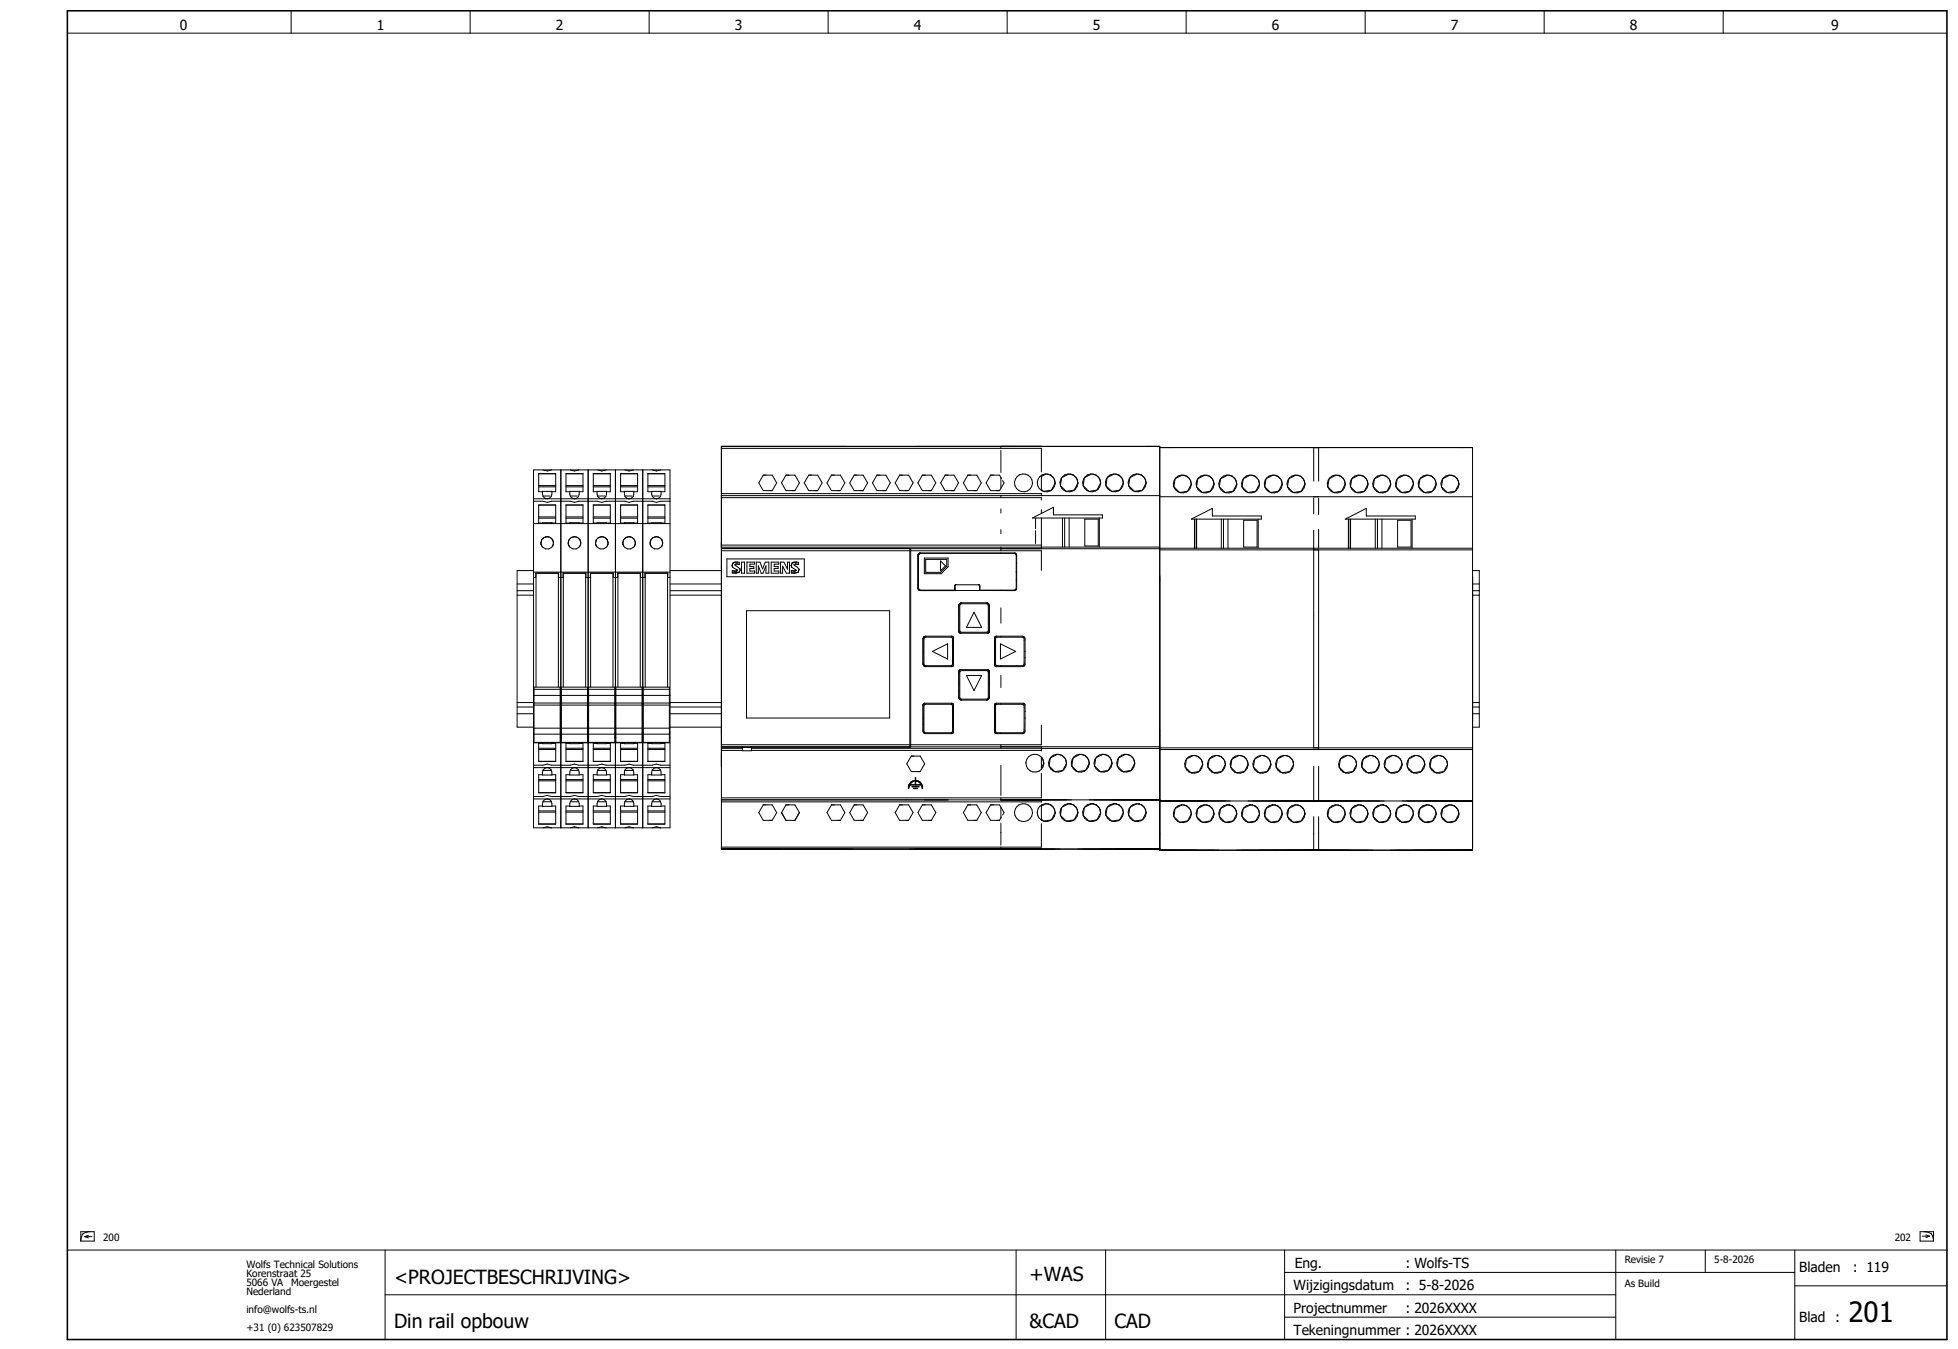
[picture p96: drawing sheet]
<svg xmlns="http://www.w3.org/2000/svg" width="438mm" height="302mm" viewBox="0 0 438 302" stroke-linecap="round" stroke-linejoin="round" font-family="sans-serif">
<defs><g id="words">
<text font-size="6.2" x="413.1" y="295.4">201</text>
<g font-size="4.3">
<text x="88.1" y="286.9">&lt;PROJECTBESCHRIJVING&gt;</text>
<text x="230.1" y="286.4">+WAS</text>
<text x="88.1" y="296.9">Din rail opbouw</text>
<text x="230.1" y="296.9">&amp;CAD</text>
<text x="249.1" y="296.9">CAD</text>
</g>
<g font-size="3.1">
<text x="40.2" y="6.8">0</text>
<text x="84.2" y="6.8">1</text>
<text x="124.2" y="6.8">2</text>
<text x="164.2" y="6.8">3</text>
<text x="204.2" y="6.8">4</text>
<text x="244.2" y="6.8">5</text>
<text x="284.2" y="6.8">6</text>
<text x="324.2" y="6.8">7</text>
<text x="364.2" y="6.8">8</text>
<text x="409.2" y="6.8">9</text>
<text x="289.3" y="283.4">Eng.</text>
<text x="314.1" y="283.4">: Wolfs-TS</text>
<text x="402.1" y="284.4">Bladen</text>
<text x="414.1" y="284.4">: 119</text>
<text x="289.1" y="288.4">Wijzigingsdatum</text>
<text x="289.1" y="293.4">Projectnummer</text>
<text x="314.1" y="288.4">: 5-8-2026</text>
<text x="314.1" y="293.4">: 2026XXXX</text>
<text x="289.1" y="298.4">Tekeningnummer : 2026XXXX</text>
<text x="402.1" y="295.4">Blad :</text>
</g>
<g font-size="2.2">
<text x="23.1" y="277.4">200</text>
<text x="423.4" y="277.4">202</text>
<text x="55.1" y="283.4">Wolfs Technical Solutions</text>
<text x="55.1" y="285.4">Korenstraat 25</text>
<text x="55.1" y="287.4">5066 VA</text>
<text x="65.1" y="287.4">Moergestel</text>
<text x="363.1" y="282.4">Revisie 7</text>
<text x="363.1" y="287.6">As Build</text>
<text x="383.1" y="282.4">5-8-2026</text>
<text x="55.1" y="289.4">Nederland</text>
<text x="55.1" y="293.4">info@wolfs-ts.nl</text>
<text x="55.1" y="297.4">+31 (0) 623507829</text>
</g>
</g></defs>
<g fill="none" stroke="#000" stroke-width=".22">
<path d="M15.1 7.4h420M65.1 2.4v5M105.1 2.4v5M145.1 2.4v5M185.1 2.4v5M225.1 2.4v5M265.1 2.4v5M305.1 2.4v5M345.1 2.4v5M385.1 2.4v5M223.7 99.8v.4M119.2 105h30.5v80h-30.5z"/>
<path d="M119.2 112h2.1l1 .3 .9-.3h4.2l1 .3 .9-.3h4.2l1 .3 .9-.3h4.2l1 .3 .9-.3h4.2l1 .3 .9-.3h2.1M119.2 111.5h30.5M119.2 117h30.5M120.4 105.9h3.8M120.4 108.5h3.8M120.4 108.8h3.8M120.4 112.9h3.8M120.4 115.5h3.8M120.4 115.8h3.8M121.2 109.9h-.8v-4h3.8v4h-.9M121.2 116.9h-.8v-4h3.8v4h-.9M121.2 109.8h2.1a1.16 1.16 0 0 1-1 1.7 1.16 1.16 0 0 1-1.1-1.7z"/>
<path d="M121.2 117v-.2h2.1v.2M121.3 105l1 .3 .9-.3M121.3 110.9h1.6M122.3 120l.7 .1M122.3 120h.4M122.3 120l-.7 .1M125.3 105v80M126.5 105.9h3.8M126.5 108.5h3.8M126.5 108.8h3.8M126.5 112.9h3.8M126.5 115.5h3.8"/>
<path d="M126.5 115.8h3.8M127.3 109.9h-.8v-4h3.8v4h-.9M127.3 116.9h-.8v-4h3.8v4h-.9M127.3 109.8h2.1a1.16 1.16 0 0 1-1 1.7 1.16 1.16 0 0 1-1.1-1.7zM127.3 117v-.2h2.1v.2M127.4 105l1 .3 .9-.3M127.4 110.9h1.6M128.4 120l.7 .1M128.4 120h.4M128.4 120l-.7 .1M131.4 105v80M132.6 105.9h3.8"/>
<path d="M132.6 108.5h3.8M132.6 108.8h3.8M132.6 112.9h3.8M132.6 115.5h3.8M132.6 115.8h3.8M133.4 109.9h-.8v-4h3.8v4h-.9M133.4 116.9h-.8v-4h3.8v4h-.9M133.4 109.8h2.1a1.16 1.16 0 0 1-1 1.7 1.16 1.16 0 0 1-1.1-1.7zM133.4 117v-.2h2.1v.2M133.5 105l1 .3 .9-.3M133.5 110.9h1.6M134.5 120l.7 .1"/>
<path d="M134.5 120h.4M134.5 120l-.7 .1M137.5 105v80M138.7 105.9h3.8M138.7 108.5h3.8M138.7 108.8h3.8M138.7 112.9h3.8M138.7 115.5h3.8M138.7 115.8h3.8M139.5 109.9h-.8v-4h3.8v4h-.9M139.5 116.9h-.8v-4h3.8v4h-.9M139.5 109.8h2.1a1.16 1.16 0 0 1-1 1.7 1.16 1.16 0 0 1-1.1-1.7z"/>
<path d="M139.5 117v-.2h2.1v.2M139.6 105l1 .3 .9-.3M139.6 110.9h1.6M140.6 120l.4 .1M140.6 120l-.7 .1M143.6 105v80M144.8 105.9h3.8M144.8 108.5h3.8M144.8 108.8h3.8M144.8 112.9h3.8M144.8 115.5h3.8M144.8 115.8h3.8"/>
<path d="M145.6 109.9h-.8v-4h3.8v4h-.9M145.6 116.9h-.8v-4h3.8v4h-.9M145.6 109.8h2.1a1.16 1.16 0 0 1-1 1.7 1.16 1.16 0 0 1-1.1-1.7zM145.6 117v-.2h2.1v.2M145.7 105l1 .3 .9-.3M145.7 110.9h1.6M146.7 120l.4 .1M146.7 120l-.7 .1M161.2 110.8h98M161.2 100.2h71.5v5.3M161.2 111.2h71.5v.6M161.2 110.3h71.5"/>
<path d="M170.6 106.2h2l1 1.7-1 1.8h-2l-1-1.8zM175.6 106.2h2l1 1.7-1 1.8h-2l-1-1.8zM180.7 106.2h2l1 1.7-1 1.8h-2l-1-1.8zM185.8 106.2h2l1 1.7-1 1.8h-2l-1-1.8zM190.9 106.2h2l1 1.7-1 1.8h-2l-1-1.8zM196 106.2h2l1 1.7-1 1.8h-2l-1-1.8zM201 106.2h2l1 1.7-1 1.8h-2l-1-1.8zM206.1 106.2h2l1 1.7-1 1.8h-2l-1-1.8zM211.2 106.2h2l1 1.7-1 1.8h-2l-1-1.8zM216.3 106.2h2l1 1.7-1 1.8h-2l-1-1.8zM223.7 100.7v4.9M223.7 106.7v2.4"/>
<path d="M223.7 110.8v.4M223.7 113.8v.9M223.7 118.4v.9M223.8 107l-.4-.8h-2l-1 1.7 1 1.8h2l1-1.8-.4-.5M230.7 115.8l4.7-2.4v1.7h11v.7zM231.4 115.8v2.4M231.4 118.6v2.9M232.7 109.4l.4 .4M232.7 106.3v3.3M232.7 110.3v.5M232.7 113.9v.9M232.7 115.8v6.8h-29.2"/>
<path d="M233.7 106l-1 .5M233.9 106l.9 .2M234.8 106.2l.6 .7M234.8 106.2a2 2 0 0 0-2.9 1 2 2 0 0 0 1.5 2.7 2 2 0 0 0 2.4-2M234.8 106.2a2 2 0 0 1 1 1.7M234.9 109.6l-1.7 .2M235.5 107l.3 .9M235.8 107.9l-.8 1.6M237.2 106.8l-.2 1.8 1.2 1.2M237.4 115.8v6.5M237.9 115.8v6.5M238.8 106l-1.5 .7"/>
<path d="M238.9 115.8v6.5M239 106l.9 .2M239.9 106.2l.6 .7M239.9 106.2a2 2 0 0 0-2.9 1 2 2 0 0 0 1.5 2.7 2 2 0 0 0 2.4-2M239.9 106.2a2 2 0 0 1 1 1.7M240 109.6l-1.7 .2M240.6 107l.3 .9M240.9 107.9l-.8 1.6M242.3 106.8l-.3 1.8 1.3 1.2M242.4 116h3v6h-3zM243.9 106l-1.5 .7M244.1 106l.8 .2"/>
<path d="M244.9 106.2l.7 .7M244.9 106.2a2 2 0 0 0-2.8 1 2 2 0 0 0 1.5 2.7 2 2 0 0 0 2.3-2M244.9 106.2a2 2 0 0 1 1 1.7M245.1 109.6l-1.7 .2M245.7 115.8v6.5M245.7 107l.2 .9M245.9 107.9l-.8 1.6M247.4 106.8l-.3 1.8 1.3 1.2M249 106l-1.5 .7M249.1 106l.9 .2M250 106.2l.7 .7M250 106.2a2 2 0 0 0-2.9 1 2 2 0 0 0 1.6 2.7 2 2 0 0 0 2.3-2"/>
<path d="M250 106.2a2 2 0 0 1 1 1.7M250.2 109.6l-1.8 .2M250.8 107l.2 .9M251 107.9l-.8 1.6M252.5 106.8l-.3 1.8 1.2 1.2M254.1 106l-1.6 .7M254.2 106l.9 .2M255.1 106.2l.7 .7M255.1 106.2a2 2 0 0 0-2.9 1 2 2 0 0 0 1.6 2.7 2 2 0 0 0 2.3-2M255.1 106.2a2 2 0 0 1 1 1.7M255.2 109.6l-1.7 .2M255.9 107l.2 .9"/>
<path d="M256.1 107.9l-.8 1.6M259.2 100h69.9v90h-69.9v-90.2h-98v90h98M259.2 111h69.9M262.3 108.8l1.2 1.3M262.6 107.1l-.3 1.7M264.2 106.2l-1.6 .8M264.3 106.2l.9 .3M265.2 106.5l.7 .6M265.2 106.5a2 2 0 0 1 1 1.7M265.2 106.5a2 2 0 0 0-2.3 .1 2 2 0 0 0-.6 2.2M265.3 109.8l-1.7 .3M266 107.3l.2 .9"/>
<path d="M266.2 116l4.7-2.4v1.7h11v.7zM266.2 108.2a2 2 0 0 1-1.7 2 2 2 0 0 1-2.2-1.4M266.2 108.2l-.8 1.6M266.9 116v6.5M267 116v6.5M267.4 116v6.5M267.4 108.8l1.2 1.3M267.7 107.1l-.3 1.7M269.2 106.2l-1.5 .8M269.4 106.2l.9 .3M270.3 106.5l.6 .6M270.3 106.5a2 2 0 0 0-2.9 1 2 2 0 0 0 1.5 2.7 2 2 0 0 0 2.4-2"/>
<path d="M270.3 106.5a2 2 0 0 1 1 1.7M270.4 109.8l-1.7 .3M271 107.3l.3 .9M271.3 108.2l-.8 1.6M272.5 108.8l1.2 1.3M272.7 107.1l-.2 1.7M272.9 116v6.5M273.4 116v6.5M274.3 106.2l-1.5 .8M274.4 116v6.5M274.5 106.2l.9 .3M275.4 106.5l.6 .6"/>
<path d="M275.4 106.5a2 2 0 0 0-2.9 1 2 2 0 0 0 1.5 2.7 2 2 0 0 0 2.4-2M275.4 106.5a2 2 0 0 1 1 1.7M275.5 109.8l-1.7 .3M276.1 107.3l.3 .9M276.4 108.2l-.8 1.6M277.6 108.8l1.2 1.3M277.8 107.1l-.3 1.7M277.9 116.3h3v6h-3zM279.4 106.2l-1.5 .8M279.6 106.2l.8 .3M280.4 106.5l.7 .6M280.4 106.5a2 2 0 0 1 1 1.7"/>
<path d="M280.4 106.5a2 2 0 0 0-2.2 .1 2 2 0 0 0-.6 2.2M280.6 109.8l-1.7 .3M281.2 116v6.5M281.2 107.3l.2 .9M281.4 108.2a2 2 0 0 1-1.6 2 2 2 0 0 1-2.2-1.4M281.4 108.2l-.8 1.6M282.6 108.8l1.3 1.3M282.9 107.1l-.3 1.7M284.5 106.2l-1.5 .8M284.6 106.2l.9 .3M285.5 106.5l.7 .6M285.5 106.5a2 2 0 0 1 1 1.7"/>
<path d="M285.5 106.5a2 2 0 0 0-2.3 .1 2 2 0 0 0-.6 2.2M285.7 109.8l-1.8 .3M286.3 107.3l.2 .9M286.5 108.2a2 2 0 0 1-1.6 2 2 2 0 0 1-2.3-1.4M286.5 108.2l-.8 1.6M287.7 108.8l1.2 1.3M288 107.1l-.3 1.7M289.6 106.2l-1.6 .8M289.7 106.2l.9 .3M290.6 106.5l.7 .6M290.6 106.5a2 2 0 0 1 1 1.7M290.6 106.5a2 2 0 0 0-2.3 .1 2 2 0 0 0-.6 2.2"/>
<path d="M290.7 109.8l-1.7 .3M291.4 107.3l.2 .9M291.6 108.2a2 2 0 0 1-1.7 2 2 2 0 0 1-2.2-1.4M291.6 108.2l-.8 1.6M293.6 100v7.5M293.6 111.3v3.6M293.6 118.5v48.7M294.7 100v7.5M294.7 111h.1M294.7 111.4v3.6M294.7 118.3v4.2M296.7 108.8l1.2 1.3"/>
<path d="M297 107.1l-.3 1.7M298.6 106.2l-1.6 .8M298.7 106.2l.9 .3M299.6 106.5l.7 .6M299.6 106.5a2 2 0 0 1 1 1.7M299.6 106.5a2 2 0 0 0-2.3 .1 2 2 0 0 0-.6 2.2M299.7 109.8l-1.7 .3M300.4 107.3l.2 .9M300.6 116l4.7-2.4v1.7h11v.7zM300.6 108.2a2 2 0 0 1-1.7 2 2 2 0 0 1-2.2-1.4M300.6 108.2l-.8 1.6M301.3 116v6.5"/>
<path d="M301.4 116v6.5M301.8 116v6.5M301.8 108.8l1.2 1.3M302.1 107.1l-.3 1.7M303.6 106.2l-1.5 .8M303.8 106.2l.9 .3M304.7 106.5l.6 .6M304.7 106.5a2 2 0 0 1 1 1.7M304.7 106.5a2 2 0 0 0-2.3 .1 2 2 0 0 0-.6 2.2M304.8 109.8l-1.7 .3M305.4 107.3l.3 .9M305.7 108.2a2 2 0 0 1-1.7 2 2 2 0 0 1-2.2-1.4"/>
<path d="M305.7 108.2l-.8 1.6M306.9 108.8l1.2 1.3M307.1 107.1l-.2 1.7M307.3 116v6.5M307.8 116v6.5M308.7 106.2l-1.5 .8M308.8 116v6.5M308.9 106.2l.9 .3M309.8 106.5l.6 .6M309.8 106.5a2 2 0 0 1 1 1.7M309.8 106.5a2 2 0 0 0-2.3 .1 2 2 0 0 0-.6 2.2M309.9 109.8l-1.7 .3"/>
<path d="M310.5 107.3l.3 .9M310.8 108.2a2 2 0 0 1-1.7 2 2 2 0 0 1-2.2-1.4M310.8 108.2l-.8 1.6M312 108.8l1.2 1.3M312.2 107.1l-.3 1.7M312.3 116.3h3v6h-3zM313.8 106.2l-1.5 .8M314 106.2l.8 .3M314.8 106.5l.7 .6M314.8 106.5a2 2 0 0 1 1 1.7M314.8 106.5a2 2 0 0 0-2.2 .1 2 2 0 0 0-.6 2.2M315 109.8l-1.7 .3"/>
<path d="M315.6 116v6.5M315.6 107.3l.2 .9M315.8 108.2a2 2 0 0 1-1.6 2 2 2 0 0 1-2.2-1.4M315.8 108.2l-.8 1.6M317 108.8l1.3 1.3M317.3 107.1l-.3 1.7M318.9 106.2l-1.5 .8M319 106.2l.9 .3M319.9 106.5l.7 .6M319.9 106.5a2 2 0 0 1 1 1.7M319.9 106.5a2 2 0 0 0-2.3 .1 2 2 0 0 0-.6 2.2M320.1 109.8l-1.8 .3"/>
<path d="M320.7 107.3l.2 .9M320.9 108.2a2 2 0 0 1-1.6 2 2 2 0 0 1-2.3-1.4M320.9 108.2l-.8 1.6M322.1 108.8l1.2 1.3M322.4 107.1l-.3 1.7M324 106.2l-1.6 .8M324.1 106.2l.9 .3M325 106.5l.7 .6M325 106.5a2 2 0 0 1 1 1.7M325 106.5a2 2 0 0 0-2.3 .1 2 2 0 0 0-.6 2.2M325.1 109.8l-1.7 .3M325.8 107.3l.2 .9"/>
<path d="M326 108.2a2 2 0 0 1-1.7 2 2 2 0 0 1-2.2-1.4M326 108.2l-.8 1.6M115.6 130.5h3.6M115.6 132h3.6M115.6 133h3.6M119.2 127.5h-3.6v35h3.6M119.2 129.1h.5v-1h5.1v25.5M119.2 127.9h30.5M120.9 121.4v.3M120.9 121.7l.1 .3M121.1 120.7l-.2 .7M121.6 120.1l-.3 .3"/>
<path d="M121.6 120.1l-.5 .6M122.7 120h.1M123 120.1l.5 .6M123.5 120.7l.2 .7M123.7 121.4a1.4 1.4 0 0 1-1.1 1.3 1.4 1.4 0 0 1-1.6-.7M124.8 128.1h-5v25.5M124.8 129.1h1v-1h5.1v1h1M127 121.4v.3M127 121.7l.1 .3M127.2 120.7l-.2 .7M127.7 120.1l-.3 .3M127.7 120.1l-.5 .6"/>
<path d="M128.8 120h.1M129.1 120.1l.5 .6M129.6 120.7l.2 .7M129.8 121.4a1.4 1.4 0 0 1-1.1 1.3 1.4 1.4 0 0 1-1.6-.7M132 128.1h5v25.5M133.1 121.4v.3M133.1 121.7l.1 .3M133.3 120.7l-.2 .7M133.8 120.1l-.3 .3M133.8 120.1l-.5 .6M134.9 120h.1M135.2 120.1l.5 .6"/>
<path d="M135.7 120.7l.2 .7M135.9 121.4a1.4 1.4 0 0 1-1.1 1.3 1.4 1.4 0 0 1-1.6-.7M139.2 121.4v.3M139.2 121.7l.1 .3M139.4 120.7l-.2 .7M139.9 120.1l-.3 .3M139.9 120.1l-.5 .6M141 120h.1M141 120.1h.3M141.3 120.1l.5 .6M141.8 120.7l.2 .7M142 121.4a1.4 1.4 0 0 1-1.1 1.3 1.4 1.4 0 0 1-1.6-.7"/>
<path d="M145.3 121.4v.3M145.3 121.7l.1 .3M145.5 120.7l-.2 .7M146 120.1l-.3 .3M146 120.1l-.5 .6M147.1 120h.1M147.1 120.1h.3M147.4 120.1l.5 .6M147.9 120.7l.2 .7M148.1 121.4a1.4 1.4 0 0 1-1.1 1.3 1.4 1.4 0 0 1-1.6-.7M149.7 127.5h11.5M149.7 130.5h11.5"/>
<path d="M149.7 132h11.5M149.7 133h11.5M149.7 129.1h-.5v-1h-5.1v1h-1v-1h-5.1v1h-1v-1h-5.1l.1 25.5M161.2 122.6h42.1M161.2 122.6h42.3v44.4h-35.6M161.2 123.1h42.1M161.2 121.8h71.5M162.4 124.9h17.3v4h-17.3zM163.6 126.4l.1 .4M163.6 127.6h1M163.6 127.6v.5M163.7 126.8l.9 .5 .1 .2"/>
<path d="M163.9 125.8l-.3 .6M164.2 126.3l1.1 .8M164.2 126.2v.1M164.4 126.1l-.1 .1M164.5 126.1l.7 .1M164.6 127.3l.1 .2M164.7 127.6h-.1M164.7 127.5l-.1 .1M164.9 125.6l-1 .2M164.9 125.6l.3 .1v.5M165.2 127.9l-.8 .3-.8-.1M165.2 127.9l-1.6 .2"/>
<path d="M165.2 126.2l-.5-.2-.5 .3M165.3 127.1l.1 .4M165.4 127.5l-.2 .4M165.7 125.6h.7v2.5h-.7zM166.8 136.5h32v24h-32zM166.9 125.6h1.7v.5h-1v.5h.9v.5h-.9v.5h1v.5h-1.7zM169 125.6h.8l.6 1.6 .6-1.6h.8v2.5h-.6v-1.6l-.7 1.6h-.4l-.6-1.6v1.6h-.5zM172.3 125.6h1.7v.5h-1v.5h.9v.5h-.9v.5h1v.5h-1.7zM174.4 125.6h.8l.8 1.6v-1.6h.4v2.5h-.7l-.8-1.6v1.6h-.5zM176.8 126.4l.1 .4M176.8 127.6l.6 .1 .5-.1M176.8 127.6h1.1"/>
<path d="M176.8 127.6v.5M176.9 126.8l1 .6v.2M177.1 125.8l-.3 .6M177.4 126.2l.1 .2 .6 .3 .5 .5M177.4 126.2h.1M177.7 126.1l.7 .1M177.9 127.4v.1M178 125.6l.4 .1v.5M178 125.6l-.9 .2M178.3 127.9l-.7 .3-.8-.1M178.3 127.9l-1.5 .2M178.4 126.2l-.6-.2-.4 .2"/>
<path d="M178.6 127.2l-.3 .7M203.3 122.6v44.4M203.5 123.1h29.2M205.1 131.5l.1 .2M205.1 124.1v7.4M205.2 131.7v.1M205.2 131.7l.1 .2M205.2 126v5.4M205.2 131.4l.1 .3M205.2 131.8h.1M205.2 123.8l-.1 .3M205.2 131.8l.5 .2"/>
<path d="M205.3 124l-.1 7.4M205.3 131.7l.1 .1M205.3 131.9l.4 .1M205.3 123.9v.1M205.3 123.9h.1M205.4 131.8h.1M205.4 131.8l.1 .1M205.5 123.8h21.4M205.5 123.8h-.1M205.5 123.8l-.2 .1M205.5 123.6h21.4l.3 .5v7.4l-.2 .4M205.5 123.6l-.4 .5"/>
<path d="M205.5 123.6l-.2 .2M206.6 124.7h5.3v2l-1.6 1.5h-3.7zM206.9 125h4.7v1.6l-1.4 1.3h-3.3zM210.2 125.4l1.1 1.1-1.1 1.1zM213.4 130.9v1h-7.9M213.5 130.8l-.1 .1M213.5 130.8h.1M213.6 132h.1M214.3 135.3v6.1M214.4 135l-.1 .3M214.5 134.9l-.2 .4M214.5 134.9h.1"/>
<path d="M214.6 134.8l-.2 .1M214.6 135l5.9-.1 .3 .2v5.9l-.1 .2-5.9 .1-.3-.1v-5.9zM214.9 134.7h5.5M214.9 134.7l-.4 .2M214.9 134.7l-.3 .1M217.7 136.8l1.7 3.4h-3.4zM218.7 130.7l.1 .1M218.7 130.7h.1M218.7 130.7l-5.2 .1M218.8 130.7l.1 .1M218.9 130.8v.1M218.9 130.9v1h7.7l.4-.2"/>
<path d="M218.9 131.2v.2M220.4 134.7l.5 .3 .2 .3v5.8M220.4 134.7l.4 .2M220.9 134.9l.1 .1M223.7 122.7h35.5M223.7 122.3v.8M223.7 123.6v.1M223.7 131.9v.1M223.7 135.9v3.4M226.9 123.8h.1M226.9 123.8l.2 .4-.1 7.5M227 131.7h.1"/>
<path d="M227 131.9l-.3 .1h-21M227 131.9h.1M227.2 127.8h.1M232.7 123.1v4.4M259.2 122.3h-98M259.2 122.5h69.9M259.2 122.9h69.9M294.7 122.9v44.6M329.1 127.5h1.5v35h-1.5M329.1 130.5h1.5M329.1 132h1.5M329.1 133h1.5"/>
<path d="M115.6 157h3.6M115.6 158h3.6M115.6 159.5h3.6M119.2 155.4h.1M119.2 157.3h.1M119.3 153.6h5.9v12.3h-5.9zM119.3 154.1h5.9M119.3 155.4h5.9M119.3 157.1h5.9M119.3 157.6h5.9M125.2 155.4h.2M125.2 157.3h.2"/>
<path d="M125.4 153.6h5.9v12.3h-5.9zM125.4 154.1h5.9M125.4 155.4h5.9M125.4 157.1h5.9M125.4 157.6h5.9M125.9 153.6v-25.5h5v25.5M131.3 155.4h.2M131.3 157.3h.2M131.5 153.6h5.9v12.3h-5.9zM131.5 154.1h5.9M131.5 155.4h5.9M131.5 157.1h5.9"/>
<path d="M131.5 157.6h5.9M137.4 155.4h.2M137.4 157.3h.2M137.6 153.6h5.9v12.3h-5.9zM137.6 154.1h5.9M137.6 155.4h5.9M137.6 157.1h5.9M137.6 157.6h5.9M138.1 153.6v-25.5h5v25.5M143.5 155.4h.2M143.5 157.3h.2M143.7 153.6h5.9v12.3h-5.9z"/>
<path d="M143.7 154.1h5.9M143.7 155.4h5.9M143.7 157.1h5.9M143.7 157.6h5.9M144.2 153.6v-25.5h5v25.5M149.6 155.4h.1M149.6 157.3h.1M149.7 157h11.5M149.7 158h11.5M149.7 159.5h11.5M206.3 142.8v5.6M206.3 148.4l.1 .4 .5 .2"/>
<path d="M206.3 148.4v.2M206.3 157.6v5.8M206.3 157.4v.2M206.3 148.7l.1 .1M206.4 142.4l-.1 .4M206.4 157.3l-.1 .1M206.4 157.3h.1M206.5 142.3l-.2 .5M206.5 157.2l-.2 .2M206.5 142.3h.1M206.5 148.9l.4 .1M206.6 142.3l-.2 .1"/>
<path d="M206.6 142.5l5.9-.1 .3 .1v5.9l-.1 .3-5.9 .1-.3-.1v-5.9zM206.6 157.5l5.9-.1 .3 .1v5.9l-.1 .3-5.9 .1-.3-.1v-5.9zM208.3 145.6l3.4-1.7v3.4zM212.6 142.2h-5.7l-.4 .1M212.6 157.2l-6.2 .1M212.6 142.2l.4 .1M212.6 157.2l.4 .1M212.6 142.2l.3 .1M212.6 157.2l.3 .1M212.9 148.9l-6 .1M212.9 148.9h.1M212.9 157.3l.1 .2"/>
<path d="M212.9 142.3l.1 .1M212.9 148.9h-.1M213 157.3h.1M213 142.3v.1M213 157.3v.2M213 142.4l.1 6.2M213 157.4l.1 .2M213 157.5l.1 .1M213.1 157.6l-.1 6M213.1 148.6l-.2 .3M213.1 148.6l-.1 .2M214.3 150.1v5.8l.1 .4"/>
<path d="M214.3 141.3l.4 .2M214.3 156.2l.1 .1M214.3 141.4h.1M214.3 141.4l.1 .1M214.4 156.3h.1M214.4 156.3l.5 .2M214.4 149.8l-.1 .3M214.4 149.8h.1M214.4 141.5h.1M214.5 149.7l-.2 .4M214.5 141.5h.2M214.5 156.3l.4 .2"/>
<path d="M214.6 150l5.9-.1 .3 .1v5.9l-.1 .3-5.9 .1-.3-.2v-5.9zM214.9 156.5h5.5M216 151h3.4l-1.7 3.4zM220.6 149.7h.3M220.6 149.7l.3 .1M220.6 149.7l-6.2 .1M220.7 156.4l-.3 .1M220.8 156.4l-.4 .1M220.8 156.3v.1M220.9 149.7l.1 .1M220.9 156.3l-.2 .1M220.9 141.4l-6.2 .1"/>
<path d="M220.9 141.4h.1M220.9 149.8l.1 .1M221 149.8h.1M221 149.8l.1 .3M221 149.9l.1 .2M221.1 155.9l-.3 .4M221.1 155.9l-.2 .3M221.1 150.1v5.8M221.1 141.1l-.2 .3M221.1 141.1l-.3 .4M222.2 142.6l.1 6M222.3 148.6v.3"/>
<path d="M222.3 148.6v.2M222.3 157.6v6M222.3 148.8l.1 .1M222.3 157.4v.2M222.3 148.9h.1M222.3 142.4l-.1 .2M222.3 148.9l.4 .1M222.4 142.3l-.2 .3M222.4 157.3l-.1 .1M222.4 142.3l6-.1 .5 .2 .2 .4v5.6l-.3 .5M222.4 142.3h.1M222.4 157.3l6.2-.1 .4 .1v6.1l-.2 .4"/>
<path d="M222.4 157.3h.1M222.4 148.9l.3 .1M222.5 142.3h-.1M222.5 157.2l-.2 .2M222.6 142.5l5.9-.1 .3 .1v5.9l-.1 .3-5.9 .1-.3-.1v-5.9zM222.6 157.5l5.9-.1 .3 .1v5.9l-.1 .3-5.9 .1-.3-.1v-5.9zM223.6 143.9l3.4 1.7-3.4 1.7zM223.7 142.2v.2M223.7 148.8v.2M223.7 151v2.7M223.7 157.2v.2M228.8 148.9l-.4 .1h-5.7"/>
<path d="M228.8 148.9h.1M329.1 157h1.5M329.1 158h1.5M329.1 159.5h1.5M119.2 163.8h.1M119.2 164.9h.1M119.2 171h2.1l1-.2 .9 .2h4.2l1-.2 .9 .2h4.2l1-.2 .9 .2h4.2l1-.2 .9 .2h4.2l1-.2 .9 .2h2.1M119.2 178h2.1l1-.2 .9 .2h4.2l1-.2 .9 .2h4.2l1-.2 .9 .2h4.2l1-.2 .9 .2h4.2l1-.2 .9 .2h2.1M119.2 171.6h30.5M119.2 178.6h30.5M119.2 166h30.5M119.3 162.8h5.9"/>
<path d="M119.3 164.1h5.9M120.4 167.2h3.8M120.4 167.5h3.8M120.4 170.2h3.8M120.4 174.2h3.8M120.4 174.5h3.8M121.2 166.2h-.8v4h3.8v-4h-.9M121.2 173.2h-.8v4h3.8v-4h-.9M121.2 166v.2h2.1v-.2M121.3 172.2h1.9M121.3 179.2h1.9M121.4 172.1a1.14 1.14 0 0 1 1.5-.3 1.14 1.14 0 0 1 .4 1.4h-2.1z"/>
<path d="M121.4 179.1a1.14 1.14 0 0 1 1.5-.3 1.14 1.14 0 0 1 .4 1.4h-2.1zM125.2 163.8h.2M125.2 164.9h.2M125.4 162.8h5.9M125.4 164.1h5.9M126.5 167.2h3.8M126.5 167.5h3.8M126.5 170.2h3.8M126.5 174.2h3.8M126.5 174.5h3.8M127.3 166.2h-.8v4h3.8v-4h-.9M127.3 173.2h-.8v4h3.8v-4h-.9"/>
<path d="M127.3 166v.2h2.1v-.2M127.4 172.2h1.9M127.4 179.2h1.9M127.5 172.1a1.14 1.14 0 0 1 1.5-.3 1.14 1.14 0 0 1 .4 1.4h-2.1zM127.5 179.1a1.14 1.14 0 0 1 1.5-.3 1.14 1.14 0 0 1 .4 1.4h-2.1zM131.3 163.8h.2M131.3 164.9h.2M131.5 162.8h5.9M131.5 164.1h5.9M132.6 167.2h3.8M132.6 167.5h3.8M132.6 170.2h3.8"/>
<path d="M132.6 174.2h3.8M132.6 174.5h3.8M133.4 166.2h-.8v4h3.8v-4h-.9M133.4 173.2h-.8v4h3.8v-4h-.9M133.4 166v.2h2.1v-.2M133.5 172.2h1.9M133.5 179.2h1.9M133.6 172.1a1.14 1.14 0 0 1 1.5-.3 1.14 1.14 0 0 1 .4 1.4h-2.1zM133.6 179.1a1.14 1.14 0 0 1 1.5-.3 1.14 1.14 0 0 1 .4 1.4h-2.1zM137.4 163.8h.2M137.4 164.9h.2M137.6 162.8h5.9"/>
<path d="M137.6 164.1h5.9M138.7 167.2h3.8M138.7 167.5h3.8M138.7 170.2h3.8M138.7 174.2h3.8M138.7 174.5h3.8M139.5 166.2h-.8v4h3.8v-4h-.9M139.5 173.2h-.8v4h3.8v-4h-.9M139.5 166v.2h2.1v-.2M139.6 172.2h1.9M139.6 179.2h1.9M139.7 172.1a1.14 1.14 0 0 1 1.5-.3 1.14 1.14 0 0 1 .4 1.4h-2.1z"/>
<path d="M139.7 179.1a1.14 1.14 0 0 1 1.5-.3 1.14 1.14 0 0 1 .4 1.4h-2.1zM143.5 163.8h.2M143.5 164.9h.2M143.7 162.8h5.9M143.7 164.1h5.9M144.8 167.2h3.8M144.8 167.5h3.8M144.8 170.2h3.8M144.8 174.2h3.8M144.8 174.5h3.8M145.6 166.2h-.8v4h3.8v-4h-.9M145.6 173.2h-.8v4h3.8v-4h-.9"/>
<path d="M145.6 166v.2h2.1v-.2M145.7 172.2h1.9M145.7 179.2h1.9M145.8 172.1a1.14 1.14 0 0 1 1.5-.3 1.14 1.14 0 0 1 .4 1.4h-2.1zM145.8 179.1a1.14 1.14 0 0 1 1.5-.3 1.14 1.14 0 0 1 .4 1.4h-2.1zM149.6 163.8h.1M149.6 164.9h.1M149.7 162.5h11.5M161.2 179.2h71.5M161.2 167.3h4.7M161.2 178.8h98M161.2 166.9h42.1"/>
<path d="M161.2 166.5h42.1M161.2 167.7h4.7M161.2 167h4.7M161.2 178.3h71.5M165.9 167v.8l2-.1M165.9 167h2M166 167h1.8M167.9 167v.3M167.9 167.3h64.8M167.9 167.3v.4M167.9 167.7h64.8M170.6 179.9h2l1 1.7-1 1.8h-2l-1-1.8z"/>
<path d="M185.8 179.9h2l1 1.7-1 1.8h-2l-1-1.8zM190.9 179.9h2l1 1.7-1 1.8h-2l-1-1.8zM201 179.9h2l1 1.7-1 1.8h-2l-1-1.8zM203 176.2h.1M203 175.7v.5M203 175.6v.6M203.1 175.8v.4M203.2 175.5l-.1 .3M203.2 175.3l-.2 .3M203.2 175.2v.1M203.3 175.4l-.2 .4M203.3 175.3l-.1 .2"/>
<path d="M203.3 175.4l-.2 .8M203.5 174.9l-.1 .1zM203.5 175.1l-.3 .4M203.5 175l-.2 .3M203.6 174.8h-.1M203.6 169h2l1 1.7-1 1.8h-2l-1-1.8zM203.8 174.8l-.5 .5M203.8 175.8l1.5 .1zM203.8 174.6l-.5 .5-.3 .5M204 174.6h-.2M204 174.6h.1M204.1 174.7l-.6 .3"/>
<path d="M204.2 176.2l.8 .1zM204.6 174.6v.8l1.1 .1h-2.2l1-.1v-.8l-1 .4M204.6 174.6l.7 .1M204.6 174.5l.5 .1M204.6 174.5l-.1-.7v.7l-.7 .1M204.6 174.5h.4M205 174.5l.1 .1M205.1 174.6l.9 .7 .2 .9M205.2 174.7l.6 .5M205.2 174.6h.1M205.3 174.7l.5 .5M205.3 174.6l.2 .2"/>
<path d="M205.3 174.6l.1 .1M205.5 174.8h.1M205.7 175.1l.3 .6M205.8 175l.1 .1M205.8 175.2l.2 .5M205.9 175.1v.1zM205.9 175.5l.2 .7M206 175.7l.1 .5M206.1 176.2h.1M206.1 175.6v.1M206.1 176l.1 .2M206.1 179.9h2l1 1.7-1 1.8h-2l-1-1.8z"/>
<path d="M206.3 160.5v1.4M206.3 163.4l.1 .4M206.3 163.4v.2M206.3 163.7l.2 .2M206.4 163.8h.1M206.4 163.8l.1 .1M206.5 163.9l.4 .1M212.8 164h-5.9M212.9 163.9l-.1 .1M212.9 163.9h.1M212.9 163.8l-.1 .2M213 163.6l-.1 .3"/>
<path d="M213 163.6v.2M216.3 179.9h2l1 1.7-1 1.8h-2l-1-1.8zM222.3 162.1v1.5M222.3 163.6v.2M222.3 163.8l.2 .1M222.3 163.8h.1M222.4 163.8l.1 .1M222.4 163.9l.3 .1M222.5 163.9l.2 .1M223.7 163.8v.2M223.7 166.5v.8M223.7 171.1v6.7"/>
<path d="M223.7 178.3v.5M228.8 163.8l-.4 .2h-5.7M228.8 163.8h.1M232.7 169.3l.2 .2M232.7 167.3h26.5M232.7 162.1v4.4h-29.2M232.7 166.9v1M232.7 169.2v2.7M232.7 172.8v5.5M232.7 178.7v.6M232.7 180v3.3M233 169.7l.2 .9"/>
<path d="M233.2 170.6l-.5 1M233.7 179.7l-1 .5M233.9 179.7l.9 .2M234.2 179.7a2 2 0 0 0-2.4 1.6 2 2 0 0 0 1.8 2.3 2 2 0 0 0 2.2-2M234.2 179.7h.1M234.2 179.7l.6 .2M234.4 171.2l1.3 1.3M234.7 169.5l-.3 1.7M234.8 179.9l.6 .7M234.8 179.9a2 2 0 0 1 1 1.7M236.3 168.6l-1.5 .8M236.4 168.6l.9 .3"/>
<path d="M236.8 168.6a2 2 0 0 0-2.5 1.7 2 2 0 0 0 1.9 2.3 2 2 0 0 0 2.1-2M236.8 168.6h.1M236.8 168.6l.5 .3M237.3 168.9l.7 .6M237.3 168.9a2 2 0 0 1 1 1.7M237.5 172.2l-1.8 .3M238.1 169.7l.2 .9M238.3 170.6l-.8 1.6M238.8 179.7l-1.5 .7M238.9 179.6l.4 .1M239 179.7l.9 .2M239.3 179.7h.1"/>
<path d="M239.3 179.7l.6 .2M239.3 179.7a2 2 0 0 0-2.3 2.6M239.5 171.2l1.2 1.3M239.8 169.5l-.3 1.7M239.9 179.9l.6 .7M239.9 179.9a2 2 0 0 1 1 1.7M241.4 168.6l-1.6 .8M241.5 168.6l.9 .3M241.8 168.6h.1M241.8 168.6l.6 .3M241.8 168.6a2 2 0 0 0-2.3 2.6M242.4 168.9l.7 .6"/>
<path d="M242.4 168.9a2 2 0 0 1 1 1.7M242.5 172.2l-1.7 .3M243.2 169.7l.2 .9M243.4 170.6a2 2 0 0 1-1.7 2 2 2 0 0 1-2.2-1.4M243.4 170.6l-.8 1.6M243.7 179.6l.7 .1M243.7 179.6a2 2 0 0 0-1.6 2.7M243.9 179.7l-1.5 .7M243.9 179.6h-.2M244.1 179.7l.8 .2M244.4 179.7h.1M244.4 179.7l.5 .2"/>
<path d="M244.6 171.2l1.2 1.3M244.9 169.5l-.3 1.7M244.9 179.9l.7 .7M244.9 179.9a2 2 0 0 1 1 1.7M246.4 168.6l-1.5 .8M246.6 168.6l.9 .3M246.9 168.6h.1M246.9 168.6l.6 .3M246.9 168.6a2 2 0 0 0-2.3 2.6M247.5 168.9l.6 .6M247.5 168.9a2 2 0 0 1 1 1.7M247.6 172.2l-1.7 .3"/>
<path d="M248.2 169.7l.3 .9M248.5 170.6a2 2 0 0 1-1.7 2 2 2 0 0 1-2.2-1.4M248.5 170.6l-.8 1.6M248.8 179.6l.7 .1M248.8 179.6a2 2 0 0 0-1.7 2.7M249 179.7l-1.5 .7M249 179.6h-.2M249.1 179.7l.9 .2M249.5 179.7h.1M249.5 179.7l.5 .2M249.7 171.2l1.2 1.3M249.9 169.5l-.2 1.7"/>
<path d="M250 179.9l.7 .7M250 179.9a2 2 0 0 1 1 1.7M251.5 168.6l-1.5 .8M251.7 168.6l.9 .3M252 168.6h.1M252 168.6l.6 .3M252 168.6a2 2 0 0 0-2.3 2.6M252.6 168.9l.6 .6M252.6 168.9a2 2 0 0 1 1 1.7M252.7 172.2l-1.7 .3M253.3 169.7l.3 .9M253.6 170.6a2 2 0 0 1-1.7 2 2 2 0 0 1-2.2-1.4"/>
<path d="M253.6 170.6l-.8 1.6M254.1 179.7l-1.6 .7M254.2 179.7l.9 .2M254.5 179.7h.1M254.5 179.7l.6 .2M254.5 179.7a2 2 0 0 0-2.3 2.6M255.1 179.9l.7 .7M255.1 179.9a2 2 0 0 1 1 1.7M259.2 167.5h69.9M259.2 166.9h-55.7M259.2 179h69.9M259.2 167.2h69.9"/>
<path d="M264.2 179.9l-1.6 .8M264.3 179.9l.9 .3M264.6 179.9a2 2 0 0 0-2.4 1.7 2 2 0 0 0 1.9 2.3 2 2 0 0 0 2.1-2M264.6 179.9h.1M264.6 179.9l.6 .3M265.1 169.7l-.2 1.8 1.2 1.2M266.7 168.9l-1.5 .7M266.9 168.9l.8 .2M267.2 168.9a2 2 0 0 0-2.4 1.6 2 2 0 0 0 1.8 2.3 2 2 0 0 0 2.1-2M267.2 168.9h.1M267.2 168.9l.5 .2M267.7 169.1l.7 .7"/>
<path d="M267.7 169.1a2 2 0 0 1 1 1.7M267.9 172.5l-1.7 .2M268.5 169.9l.2 .9M268.7 170.8l-.8 1.6M269.2 179.9l-1.5 .8M269.4 179.9l.9 .3M269.7 179.9a2 2 0 0 0-2.4 1.7 2 2 0 0 0 1.8 2.3 2 2 0 0 0 2.2-2M269.7 179.9h.1M269.7 179.9l.6 .3M270.2 169.7l-.3 1.8 1.3 1.2M271.8 168.9l-1.5 .7M271.9 168.9l.9 .2"/>
<path d="M272.3 168.9a2 2 0 0 0-2.5 1.6 2 2 0 0 0 1.9 2.3 2 2 0 0 0 2.1-2M272.3 168.9h.1M272.3 168.9l.5 .2M272.8 169.1l.7 .7M272.8 169.1a2 2 0 0 1 1 1.7M273 172.5l-1.8 .2M273.6 169.9l.2 .9M273.8 170.8l-.8 1.6M274.3 179.9l-1.5 .8M274.4 179.9h.4M274.5 179.9l.9 .3M274.8 179.9a2 2 0 0 0-2.4 1.7 2 2 0 0 0 1.8 2.3 2 2 0 0 0 2.2-2"/>
<path d="M274.8 179.9h.1M274.8 179.9l.6 .3M275.3 169.7l-.3 1.8 1.2 1.2M276.9 168.9l-1.6 .7M277 168.9l.9 .2M277.3 168.9a2 2 0 0 0-2.4 1.6 2 2 0 0 0 1.9 2.3 2 2 0 0 0 2.1-2M277.3 168.9h.1M277.3 168.9l.6 .2M277.9 169.1l.7 .7M277.9 169.1a2 2 0 0 1 1 1.7M278 172.5l-1.7 .2M278.7 169.9l.2 .9"/>
<path d="M278.9 170.8l-.8 1.6M279.2 179.9a2 2 0 0 0-1.8 2.1 2 2 0 0 0 2.1 1.9 2 2 0 0 0 1.9-2M279.2 179.9h.7M279.4 179.9l-1.5 .8M279.4 179.9h-.2M279.6 179.9l.8 .3M279.9 179.9h.1M279.9 179.9l.5 .3M280.4 169.7l-.3 1.8 1.2 1.2M281.9 168.9l-1.5 .7M282.1 168.9l.9 .2M282.4 168.9a2 2 0 0 0-2.4 1.6 2 2 0 0 0 1.8 2.3 2 2 0 0 0 2.2-2"/>
<path d="M282.4 168.9h.1M282.4 168.9l.6 .2M283 169.1l.6 .7M283 169.1a2 2 0 0 1 1 1.7M283.1 172.5l-1.7 .2M283.7 169.9l.3 .9M284 170.8l-.8 1.6M284.3 179.9a2 2 0 0 0-1.8 2.1 2 2 0 0 0 2.1 1.9 2 2 0 0 0 1.9-2M284.3 179.9h.7M284.5 179.9l-1.5 .8M284.5 179.9h-.2M284.6 179.9l.9 .3"/>
<path d="M285 179.9h.1M285 179.9l.5 .3M285.4 169.7l-.2 1.8 1.2 1.2M287 168.9l-1.5 .7M287.2 168.9l.9 .2M287.5 168.9a2 2 0 0 0-2.4 1.6 2 2 0 0 0 1.8 2.3 2 2 0 0 0 2.2-2M287.5 168.9h.1M287.5 168.9l.6 .2M288.1 169.1l.6 .7M288.1 169.1a2 2 0 0 1 1 1.7M288.2 172.5l-1.7 .2M288.8 169.9l.3 .9"/>
<path d="M289.1 170.8l-.8 1.6M289.6 179.9l-1.6 .8M289.7 179.9l.9 .3M290 179.9a2 2 0 0 0-2.4 1.7 2 2 0 0 0 1.9 2.3 2 2 0 0 0 2.1-2M290 179.9h.1M290 179.9l.6 .3M293.6 167.5v.1M293.6 171.3v7.9M294.7 171.3v7.7M298.6 179.9l-1.6 .8M298.7 179.9l.9 .3M299 179.9a2 2 0 0 0-2.4 1.7 2 2 0 0 0 1.9 2.3 2 2 0 0 0 2.1-2"/>
<path d="M299 179.9h.1M299 179.9l.6 .3M299.5 169.7l-.3 1.8 1.3 1.2M301.1 168.9l-1.5 .7M301.3 168.9l.8 .2M301.6 168.9a2 2 0 0 0-2.4 1.6 2 2 0 0 0 1.8 2.3 2 2 0 0 0 2.1-2M301.6 168.9h.1M301.6 168.9l.5 .2M302.1 169.1l.7 .7M302.1 169.1a2 2 0 0 1 1 1.7M302.3 172.5l-1.7 .2M302.9 169.9l.2 .9"/>
<path d="M303.1 170.8l-.8 1.6M303.6 179.9l-1.5 .8M303.8 179.9l.9 .3M304.1 179.9a2 2 0 0 0-2.4 1.7 2 2 0 0 0 1.8 2.3 2 2 0 0 0 2.2-2M304.1 179.9h.1M304.1 179.9l.6 .3M304.6 169.7l-.3 1.8 1.3 1.2M306.2 168.9l-1.5 .7M306.3 168.9l.9 .2M306.7 168.9a2 2 0 0 0-2.5 1.6 2 2 0 0 0 1.9 2.3 2 2 0 0 0 2.1-2M306.7 168.9h.1M306.7 168.9l.5 .2"/>
<path d="M307.2 169.1l.7 .7M307.2 169.1a2 2 0 0 1 1 1.7M307.4 172.5l-1.8 .2M308 169.9l.2 .9M308.2 170.8l-.8 1.6M308.7 179.9l-1.5 .8M308.8 179.9h.4M308.9 179.9l.9 .3M309.2 179.9a2 2 0 0 0-2.4 1.7 2 2 0 0 0 1.8 2.3 2 2 0 0 0 2.2-2M309.2 179.9h.1M309.2 179.9l.6 .3M309.7 169.7l-.3 1.8 1.2 1.2"/>
<path d="M311.3 168.9l-1.6 .7M311.4 168.9l.9 .2M311.7 168.9a2 2 0 0 0-2.4 1.6 2 2 0 0 0 1.9 2.3 2 2 0 0 0 2.1-2M311.7 168.9h.1M311.7 168.9l.6 .2M312.3 169.1l.7 .7M312.3 169.1a2 2 0 0 1 1 1.7M312.4 172.5l-1.7 .2M313.1 169.9l.2 .9M313.3 170.8l-.8 1.6M313.6 179.9a2 2 0 0 0-1.8 2.1 2 2 0 0 0 2.1 1.9 2 2 0 0 0 1.9-2M313.6 179.9h.7"/>
<path d="M313.8 179.9l-1.5 .8M313.8 179.9h-.2M314 179.9l.8 .3M314.3 179.9h.1M314.3 179.9l.5 .3M314.5 171.5l1.2 1.2M314.8 169.7l-.3 1.7M316.3 168.9l-1.5 .7M316.5 168.9l.9 .2M316.8 168.9a2 2 0 0 0-2.4 1.6 2 2 0 0 0 1.8 2.3 2 2 0 0 0 2.2-2M316.8 168.9h.1M316.8 168.9l.6 .2"/>
<path d="M317.4 169.1l.6 .7M317.4 169.1a2 2 0 0 1 1 1.7M317.5 172.5l-1.7 .2M318.1 169.9l.3 .9M318.4 170.8l-.8 1.6M318.7 179.9a2 2 0 0 0-1.8 2.1 2 2 0 0 0 2.1 1.9 2 2 0 0 0 1.9-2M318.7 179.9h.7M318.9 179.9l-1.5 .8M318.9 179.9h-.2M319 179.9l.9 .3M319.4 179.9h.1M319.4 179.9l.5 .3"/>
<path d="M319.6 171.5l1.2 1.2M319.8 169.7l-.2 1.7M321.4 168.9l-1.5 .7M321.6 168.9l.9 .2M321.9 168.9a2 2 0 0 0-2.4 1.6 2 2 0 0 0 1.8 2.3 2 2 0 0 0 2.2-2M321.9 168.9h.1M321.9 168.9l.6 .2M322.5 169.1l.6 .7M322.5 169.1a2 2 0 0 1 1 1.7M322.6 172.5l-1.7 .2M323.2 169.9l.3 .9M323.5 170.8l-.8 1.6"/>
<path d="M324 179.9l-1.6 .8M324.1 179.9l.9 .3M324.4 179.9a2 2 0 0 0-2.4 1.7 2 2 0 0 0 1.9 2.3 2 2 0 0 0 2.1-2M324.4 179.9h.1M324.4 179.9l.6 .3M120.4 181.2h3.8M120.4 181.5h3.8M121.2 180.2h-.8v4h3.8v-4h-.9M121.3 185l1-.2 .9 .2M126.5 181.2h3.8M126.5 181.5h3.8M127.3 180.2h-.8v4h3.8v-4h-.9"/>
<path d="M127.4 185l1-.2 .9 .2M132.6 181.2h3.8M132.6 181.5h3.8M133.4 180.2h-.8v4h3.8v-4h-.9M133.5 185l1-.2 .9 .2M138.7 181.2h3.8M138.7 181.5h3.8M139.5 180.2h-.8v4h3.8v-4h-.9M139.6 185l1-.2 .9 .2M144.8 181.2h3.8M144.8 181.5h3.8M145.6 180.2h-.8v4h3.8v-4h-.9"/>
<path d="M145.7 185l1-.2 .9 .2M174.6 181.6l1-1.7h2l1 1.7-1 1.8M174.6 181.6l1 1.8M174.6 181.6h.1M175.6 183.4h2M175.6 183.4h.1M177.6 183.4h.1M223.7 180.4v2.4M223.7 184v4.9M223.7 189.4v.4M224 182.2l.4-.6-1-1.7h-2l-1 1.7 1 1.8h2l.4-.8M232.7 183.1l.4 .4"/>
<path d="M232.7 184.1v5.3h-71.5M232.7 189.7v.1M234.9 183.3l-1.7 .2M235.5 180.7l.3 .9M235.8 181.6l-.8 1.6M237 182.3l1.2 1.2M237.2 180.5l-.2 1.7M240 183.3l-1.7 .2M240.6 180.7l.3 .9M240.9 181.6a2 2 0 0 1-1.7 2 2 2 0 0 1-2.2-1.3M240.9 181.6l-.8 1.6M242.1 182.3l1.2 1.2"/>
<path d="M242.3 180.5l-.3 1.7M245.1 183.3l-1.7 .2M245.7 180.7l.2 .9M245.9 181.6a2 2 0 0 1-1.6 2 2 2 0 0 1-2.2-1.3M245.9 181.6l-.8 1.6M247.1 182.3l1.3 1.2M247.4 180.5l-.3 1.7M250.2 183.3l-1.8 .2M250.8 180.7l.2 .9M251 181.6a2 2 0 0 1-1.6 2 2 2 0 0 1-2.3-1.3M251 181.6l-.8 1.6M252.2 182.3l1.2 1.2"/>
<path d="M252.5 180.5l-.3 1.7M255.2 183.3l-1.7 .2M255.9 180.7l.2 .9M256.1 181.6a2 2 0 0 1-1.7 2 2 2 0 0 1-2.2-1.3M256.1 181.6l-.8 1.6M262.3 182.5l1.2 1.2M262.6 180.8l-.3 1.7M265.2 180.2l.7 .6M265.2 180.2a2 2 0 0 1 1 1.7M265.3 183.5l-1.7 .3M266 181l.2 .9M266.2 181.9l-.8 1.6"/>
<path d="M267.4 182.5l1.2 1.2M267.7 180.8l-.3 1.7M270.3 180.2l.6 .6M270.3 180.2a2 2 0 0 1 1 1.7M270.4 183.5l-1.7 .3M271 181l.3 .9M271.3 181.9l-.8 1.6M272.5 182.5l1.2 1.2M272.7 180.8l-.2 1.7M275.4 180.2l.6 .6M275.4 180.2a2 2 0 0 1 1 1.7M275.5 183.5l-1.7 .3"/>
<path d="M276.1 181l.3 .9M276.4 181.9l-.8 1.6M277.6 182.5l1.2 1.2M277.8 180.8l-.3 1.7M280.4 180.2l.7 .6M280.4 180.2a2 2 0 0 1 1 1.7M280.6 183.5l-1.7 .3M281.2 181l.2 .9M281.4 181.9l-.8 1.6M282.6 182.5l1.3 1.2M282.9 180.8l-.3 1.7M285.5 180.2l.7 .6"/>
<path d="M285.5 180.2a2 2 0 0 1 1 1.7M285.7 183.5l-1.8 .3M286.3 181l.2 .9M286.5 181.9l-.8 1.6M287.7 182.5l1.2 1.2M288 180.8l-.3 1.7M290.6 180.2l.7 .6M290.6 180.2a2 2 0 0 1 1 1.7M290.7 183.5l-1.7 .3M291.4 181l.2 .9M291.6 181.9l-.8 1.6M293.6 182.5v7.5"/>
<path d="M294.7 182.5v7.5M296.7 182.5l1.2 1.2M297 180.8l-.3 1.7M299.6 180.2l.7 .6M299.6 180.2a2 2 0 0 1 1 1.7M299.7 183.5l-1.7 .3M300.4 181l.2 .9M300.6 181.9l-.8 1.6M301.8 182.5l1.2 1.2M302.1 180.8l-.3 1.7M304.7 180.2l.6 .6M304.7 180.2a2 2 0 0 1 1 1.7"/>
<path d="M304.8 183.5l-1.7 .3M305.4 181l.3 .9M305.7 181.9l-.8 1.6M306.9 182.5l1.2 1.2M307.1 180.8l-.2 1.7M309.8 180.2l.6 .6M309.8 180.2a2 2 0 0 1 1 1.7M309.9 183.5l-1.7 .3M310.5 181l.3 .9M310.8 181.9l-.8 1.6M312 182.5l1.2 1.2M312.2 180.8l-.3 1.7"/>
<path d="M314.8 180.2l.7 .6M314.8 180.2a2 2 0 0 1 1 1.7M315 183.5l-1.7 .3M315.6 181l.2 .9M315.8 181.9l-.8 1.6M317 182.5l1.3 1.2M317.3 180.8l-.3 1.7M319.9 180.2l.7 .6M319.9 180.2a2 2 0 0 1 1 1.7M320.1 183.5l-1.8 .3M320.7 181l.2 .9M320.9 181.9l-.8 1.6"/>
<path d="M322.1 182.5l1.2 1.2M322.4 180.8l-.3 1.7M325 180.2l.7 .6M325 180.2a2 2 0 0 1 1 1.7M325.1 183.5l-1.7 .3M325.8 181l.2 .9M326 181.9l-.8 1.6M15.1 279.4h420M18.1 275.3h3v2.1h-3zM18.5 275.8l-.3 .8-.1 .8M19 276.4h1.6M19 276.4l.8 .3"/>
<path d="M19.8 276.1l-.8 .3M20.2 275.3l-.9 .1-.8 .4M86.1 279.4v20M227.1 279.4v20M247.1 279.4v20M287.1 279.4v20M361.1 279.4v20M381.1 279.4v5M401.1 279.4v20M429.1 275.3h3v2.1h-3zM429.6 276.3h1.6M430 275.3l.8 .1 .8 .4"/>
<path d="M430.4 276l.8 .3M431.2 276.3l-.8 .3M431.6 275.8l.3 .8 .2 .8M86.1 289.4h275M287.1 284.4h114M287.1 294.4h74M401.1 287.4h34"/>
<circle cx="228.7" cy="107.9" r="2"/>
<circle cx="231.2" cy="170.6" r="2"/>
<circle cx="228.7" cy="181.6" r="2"/>
</g>
<path d="M15.1 2.4h420v297h-420z" fill="none" stroke="#000" stroke-width=".35"/>
<use href="#words"/>
</svg>
